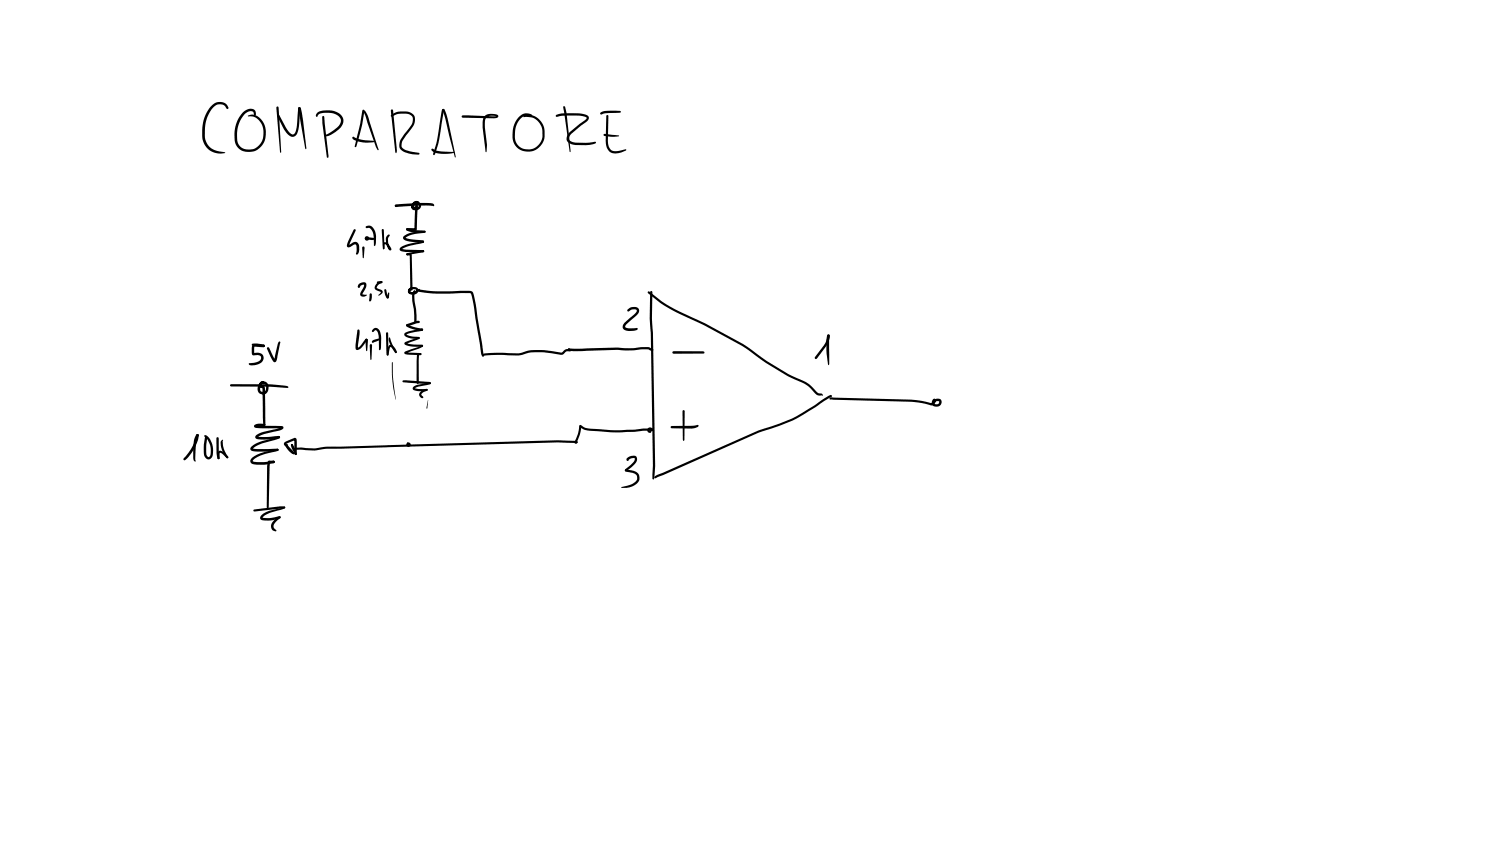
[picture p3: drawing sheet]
<svg xmlns="http://www.w3.org/2000/svg" width="449mm" height="254mm" viewBox="0 0 449 254" stroke-linecap="round" stroke-linejoin="round" font-family="sans-serif">
<g fill="#000">
<path d="M63.4 31.8a3 3 0 0 1 5.1 .4l-.1 .4-.2 .1-.6-.7a2.6 2.6 0 0 0-4.2 .9 11.6 11.6 0 0 0-1.4 9.9l.1 .2a5 5 0 0 0 4.3 2.5l1.2 .3a5.4 5.4 0 0 1-7-6.2 11.1 11.1 0 0 1 2.8-7.8zM72.9 33.7a2.41 2.41 0 0 1 3.7-.5l.2 1.1-.3 .3-.6-1.1a2.06 2.06 0 0 0-2.7 .9 9.3 9.3 0 0 0-1.6 9 4.2 4.2 0 0 0 4.4 1.3 4.2 4.2 0 0 0 2.9-3.4 5 5 0 0 0-3.3-6.4l-1.3-.1a3 3 0 0 1 4.1 1.1 6 6 0 0 1-2.2 9.5 4.2 4.2 0 0 1-5.8-3.4 10.2 10.2 0 0 1 2.5-8.3zM83 32l.2-.1 .4 .3 .7 13.3-.1 .3-.2-.3zM83.2 34.4l.6 .1 2 3.8a3.8 3.8 0 0 0 1.9 2l.7-.3 .5-1.3 .5-6.2 .4-.4 .4 .4-.6 5.6a2.83 2.83 0 0 1-1.3 2.8 2.24 2.24 0 0 1-2.7-1.4l-2.4-4.7zM89.5 32.2a.84 .84 0 0 1 1 1.2l1.4 11-.2 .3-.2-.2zM95.1 33.9a6.2 6.2 0 0 1 7.5 1 2.62 2.62 0 0 1-.5 3.4l-1.6 1.4-1.7 1-1.2 .2-.2-.2 .2-.3a9 9 0 0 0 4.1-2.8 2.1 2.1 0 0 0 .4-2.2 2.1 2.1 0 0 0-1.8-1.3 5.1 5.1 0 0 0-5 .5v.2a.33 .33 0 0 1-.5 0 .33 .33 0 0 1 0-.5zM96.7 34.9l.3-.1 .3 .3 1.2 11.7-.2 .5-.3-.2-1.3-10.1zM108.8 33h.4l.1 .2-.6 4-1.8 6.6-.3 .3-.2-.4 1.6-6.3zM109.1 33.2l.5 .1 .9 1.8 3.1 9.7-.2 .3-.7-1.1-3.7-10.5zM117.3 34.5l1-.6a5.4 5.4 0 0 1 5.8 .5 3.4 3.4 0 0 1-.7 4.2l-.8 1.1a6.8 6.8 0 0 0-2 2.9 1.63 1.63 0 0 0 1.1 2.4l3.9 .8 .2 .3-.2 .3a9 9 0 0 1-5.1-1.3 2.36 2.36 0 0 1-.3-3.2l2.7-3.7a3.1 3.1 0 0 0 .8-3.2l-.8-.6-1.1-.3-2.6 .1-1.7 .8-.3-.3zM117.3 32.9h.5l.1 .2 1.1 11.9-.2 1-.3-.8zM132.8 32.7l.5 .3-.2 .3-.5-.3z"/>
<path d="M132.7 32.8l.6 .1 .8 1.9 2.5 11.6v.8l-3.2-12.2-.8-2zM138.6 34.7l10.3 .1a2.72 2.72 0 0 0-3.1 .5l-.4 1.7 .7 6.4-.3 2.3-1-8.8a2.5 2.5 0 0 1 3.3-2.7l.6 .1a.63 .63 0 0 1 .8 .7 .63 .63 0 0 1-.9 .5l-9.8-.2-.3-.3zM155.6 35.2a3.1 3.1 0 0 1 3.8-.9l.2 .6-.9-.1a2.82 2.82 0 0 0-3.4 1.9 6.3 6.3 0 0 0 .4 7.2 4.3 4.3 0 0 0 7-3v-1.5a4.5 4.5 0 0 0-4.9-4.3l-.7 .1-.1-.2 .1-.2a4.7 4.7 0 0 1 6.3 4.6v1.5a4.9 4.9 0 0 1-4.5 4.6 4.9 4.9 0 0 1-5.1-3.9 8 8 0 0 1 1.8-6.4zM166.9 34.4a21.2 21.2 0 0 1 8.7 0 1.12 1.12 0 0 1 1.1 .9 1.12 1.12 0 0 1-.8 1.2l-4.6 3.7a1.23 1.23 0 0 0-.1 2.1l.5 .3a12.7 12.7 0 0 0 5.1 .2l1.7-.3 .3 .3-.3 .3a13 13 0 0 1-6.6 .3 2.01 2.01 0 0 1-1.9-1.5 2.01 2.01 0 0 1 .9-2.3l4.7-3.7 .4-.6-.6-.3a23.6 23.6 0 0 0-8.3 0l-.4-.3zM169 31.9l.5 .1 .5 2.1 1.1 11-.1 .5zM180.2 33.7a7.6 7.6 0 0 1 4.6-.5l1.2 .1 .2 .2-.2 .3-2.2 .1a6.1 6.1 0 0 0-3.3 .4h-.4zM182 34.6h.4l.1 .2-.2 7.5a2.49 2.49 0 0 0 2.1 3l3.3-.6 .2 .2-1.6 .8-1.5 .3a2.93 2.93 0 0 1-3.1-3.5zM105.8 41.1l.2-.1 2.5 .9 3.5 .3 .3 .2-.3 .3-1.7 .1a6.6 6.6 0 0 1-4.6-1.3zM106.6 43.6l.2 .3-.2 .2-.2-.2zM106.6 43.7l.2 .2-.1 .2-.3-.2zM129.5 44.7l.2-.1 .7 .3a18.3 18.3 0 0 0 6.1 .7 9.5 9.5 0 0 1-6.6-.1l-.4-.3zM132.7 32.8l.2-.1 .4 .3-1.4 8.1-.5 2.2-.9 3-.3 .2-.3-.4 1.1-3.6z"/>
<path d="M181.1 40.2l4.6 .5-2.5 .3-1.9-.2-.3-.3zM106.1 68.9l.3-.2 .3 .4-2 4.6-.2-.2 1.3-.7a1.23 1.23 0 0 1 1.3-.1 1.23 1.23 0 0 1 .6 1.2v1.6a.73 .73 0 0 1-.9 .8v-2.8l-.5-.2-.9 .5a.79 .79 0 0 1-1.2 .3 .79 .79 0 0 1 .1-1.3zM108.7 74h.6l.1 .3-.4 3.2-.2-.2zM109.7 67.9l.7-.2a2 2 0 0 1 2.2 1.8l.2 1.4v2l-.5 .9-.2-.2v-2.7a2.41 2.41 0 0 0-1.5-2.6h-.8zM109.8 71.2l2 .1 .9 .3-.9 .4-1.8-.2-.3-.3zM116.2 70.6l.3-.3a.5 .5 0 0 1 .3 .5 .5 .5 0 0 1-.3 .4v1.8l.6 1.5-.3 .3-.8-1.3-.6-.3-.1 1.4-.2 .2-.3-.2v-1.2a.89 .89 0 0 1 .9-.8 .89 .89 0 0 1 .9 .7l.6 .8a.48 .48 0 0 1 .2 .8 .48 .48 0 0 1-.8 0 5.5 5.5 0 0 1-.9-3.3zM114.6 68.8l.2-.1 .3 .3 .2 5.6-.2 .2-.3-.2zM118.5 61.5l1.5-.3 7.3-.3 2.3 .1 .7 .6-.3 .3-1.5-.3-3.2 .1-6.5 .4-.3-.1zM118.5 61.5h.7v.5h-.7zM122 76.1l1.2-.1 .3 .4 .3 10.4-.4 .3-.2-.1-.1-.7-.2-9.8 .1 .1-.9-.1zM121.9 68.5h.5a13.2 13.2 0 0 0 5 .7l.3 .3-.3 .3-3.6-.2-1.7-.4-.3-.3zM124.7 61.5h.5l.1 .3-.3 7.1-.3 .3-2.5-.1-.4-.3 .3-.4 2.5 .1-.3 .3 .2-5.1z"/>
<path d="M123.9 60.7l.8-.4 1 .2v.4l-.9 .1-.4 .3-.2 1h.7l.5-.2 .2-.6-.5-.3-.7 .1-.3 .6 .4 .1 .5-.6a.76 .76 0 0 1 .1 1 .76 .76 0 0 1-1 .3 1.12 1.12 0 0 1-.6-1.4 1.12 1.12 0 0 1 1.2-.8 1.34 1.34 0 0 1 1.6 1.4 1.34 1.34 0 0 1-1.9 1.2 1.28 1.28 0 0 1-1.1-1.1 1.28 1.28 0 0 1 .6-1.3zM122 76l4.9-1 .3 .3-.2 .3-4.8 1-.3-.3zM120.1 74.3l2.1-1 4.7-1.1a.42 .42 0 0 1 .2 .5 .42 .42 0 0 1-.5 .2l-3.7 .8-2.4 1.1v-.2l1.3 .3 5.1 .1 .3 .3-.3 .4-6.2-.3-.8-.4zM126.6 75.2l.5-.1 .1 .4-.5 .1zM121.1 70.8l1.2-.7 1.4-.4 3.7-.5 .3 .3-.3 .3-2.6 .3a6 6 0 0 0-3.2 1.3l1.6 .4 3.5 .3a.39 .39 0 0 1 .4 .3 .39 .39 0 0 1-.2 .4h-.2a13 13 0 0 1-5.4-.9l-.4-.5zM107.6 85.2l.1-.1a1.34 1.34 0 0 1 2.2 .1 6 6 0 0 1-1.2 3.1h1.2a.67 .67 0 0 1-1 .7 .81 .81 0 0 1-.8-.4 .81 .81 0 0 1 .1-1l1.1-2.2-1 .2-.6 .8-.4-.4zM107.3 98.9h.4l.2 .7-.5 4.9-.2-.2 .9-.6 1.6-2.1 .5 .1 .1 .2-2.3 2.7a.77 .77 0 0 1-1 .3 .77 .77 0 0 1-.4-1zM111 88.1h.4l.1 .2-.1 1.4-.4 .7-.3-.3zM112 98.6a1.36 1.36 0 0 1 1.5 0 1.36 1.36 0 0 1 .6 1.3l.2 1.5v2.9l-.4 .7-.2-.2-.1-3.4a2.32 2.32 0 0 0-.8-2.3h-.3l-.7 .5-.2-.1v-.4zM113.1 84.5l1.3-.2 .3 .3-.3 .3-1.1 .1-.2-.1zM113 85l.8-.5 .8-.1v.5l-1.1 .5-.5 .8 1.2 .7a.67 .67 0 0 1 .6 .5 .67 .67 0 0 1-.3 .7l-.9 .6-.1-.2 .7-.9-.7-.3a1.19 1.19 0 0 1-1.1-1 1.19 1.19 0 0 1 .6-1.3zM114.2 84.4h.5l-.1 .4h-.5z"/>
<path d="M115.3 86.8l.3-.1 .3 .2 .6 2h-.2l.3 .3-.3 .3a1.32 1.32 0 0 1-.9-1.4zM116.4 87.8l.2-.1 .2 .2-.1 1.3-.4 .3-.3-.3zM115.9 99.7l.2-.1 .3 .3 .1 6.6a.46 .46 0 0 1-.6-.1 .46 .46 0 0 1 0-.5zM121.9 97.3l.2-.1 .4 .4-.1-.3 2.8 1a1.92 1.92 0 0 1 1.7 .6l-.4 .3a7.8 7.8 0 0 1-4.7-1.5zM122.7 86.5l.7-.2 .1 .2-.5 .9 .4 .2 1.1-.1 .3-.3v-.4l-1.2-.1-.5 .6 .7 .3 .6-.5 .3 .4-.1 .3a1.11 1.11 0 0 1-1.7 .3 1.11 1.11 0 0 1 .1-1.7 1.85 1.85 0 0 1 2.5 .4l-.2 .9a1.91 1.91 0 0 1-2.9-.1zM124.1 87.2l.5 .1v.4h-.5zM124.1 87.2l.3-.1 .3 .4-.4 1.2 .6 5.9-.1 2.1h-.5v-.4a20.9 20.9 0 0 0-.6-6.2l-.1-1.7zM125 86.8l5.2 .5 10.7-.1 .8 .3 1 3.9 2.5 15.2-.3 .3-.3-.1-.3-.8-2.9-17.9-.5-.2h-2.6a42.3 42.3 0 0 1-13.3-.6zM124.9 86.9l.3-.2 .3 .5-.3 .2zM121.9 97.3l3-1a.58 .58 0 0 1 .7-.1 .58 .58 0 0 1 .2 .6l-3.7 1.1-.2-.1zM125.1 86.7l.7-.1 .2 .2-.8 .6-.3-.3zM121.4 99.9l1.6-.6 3.8-.7 .1 .3-.2 .3-4.8 1.1 1.4 .5 2.3 .2 .3 .4-.3 .3-.8-.1a3.9 3.9 0 0 1-3.5-1.2z"/>
<path d="M188.3 92.8l.4-.3a1.85 1.85 0 0 1 3 .5l-.4 1.2-3.5 3.1-.3 .6 .1 .3 .6 .2 2.8-.1 .3 .3-.8 .5-1.7 .2a1.51 1.51 0 0 1-2-1.4l.5-1.1 3.1-2.7 .6-.8-.2-.5h-.9l-1.4 .6-.4-.3zM194.4 87.4h.4l3.6 2.9 2.6 1.7 10.6 5 11.2 6.1 3.5 2.5a73 73 0 0 0 10.1 6.6l2.2 1a13.6 13.6 0 0 1 6.8 4.7l1.1 .2a.28 .28 0 0 1 .4 .3 .28 .28 0 0 1-.5 .1l-1 .1-.9-.6a11.1 11.1 0 0 0-6.2-4.2l-2.2-1.1a71.1 71.1 0 0 1-10.1-6.6l-3.5-2.4-11.2-6.1-7.9-3.7-3.5-1.9-5.5-4.1zM195.1 87.3h.5l.1 .3-.1 7.8 .3 4.4 .6 39.8-.3 3.9-.2 .3-.3-.3 .1-3.9-.6-39.8-.3-4.4zM69.1 115.3l11.8-.1 5.1 .5 .6 .4-.3 .3-5.4-.4-11.6-.1-.3-.3zM75.6 103.1h2.3a1.33 1.33 0 0 1 1.6 .6l-.4 .4-3.3-.4-.3-.3zM78.1 114.6a1.76 1.76 0 0 1 2.1 .3 1.76 1.76 0 0 1 .3 2.1l-.2 .4a1.7 1.7 0 0 1-2.4 .6 1.7 1.7 0 0 1-.4-2.5 1.34 1.34 0 0 1 1.7-1l.1 .6-.6-.1 .1 .1a1.37 1.37 0 0 0-.2 2.4h.7l.4-.6a1.43 1.43 0 0 0-.1-1.6l-1-.2-.1 .5a.91 .91 0 0 1 1 .9l.1 10.9-.3 .3-.3-.3-.2-2.2-.1-8.9 .1 .1a1.02 1.02 0 0 1-1.1-.6 1.02 1.02 0 0 1 .4-1.2zM75.8 103.4l.5-.2 2.8 .2 .3 .3a.85 .85 0 0 1-1.2 .4l-1.9-.1v2l-.2-.1 1.1-.1a1.67 1.67 0 0 1 1.9 1.2 1.67 1.67 0 0 1-1.1 2 3.9 3.9 0 0 1-3.2 .4l-.1-.4 .7-.1a3.8 3.8 0 0 0 2.6-.9l.3-.7-.2-.6-.8-.2h-1.5a4 4 0 0 1-.1-3zM78.8 103.5h.5l.1 .4-.6 .1zM80.2 104.2l.2-.1 .3 .2 1.9 3.7h-.4l1.1-4.9 .3-.5 .4-.1-.9 5.3a.73 .73 0 0 1-.7 .8 .73 .73 0 0 1-.8-.8l-1.5-3.2zM109.7 101.7h.5l.2 .5-.4 3.1-.2-.2zM111.7 102.1l2.2-.6 .3 .1-.2 .3-2.2 .9-.3-.3zM111 103.3h.5l.1 .2-.2 4.2-.1 .3-.2-.3z"/>
<path d="M116.7 103.6a1.9 1.9 0 0 1 2.3 1.8v.3l-.4 .1-.8-1.2-.7-.6-.6 2.4-.4 .1 .2-2.1zM116.6 101.3l.2-.2 .2 .2 .6 1.7 1.4 2.6-.1 .2-.4-.1-1.5-2.4-.4-1.2zM117.7 108.6l.2 5.1 .8 6.2-.8-3.8a28.9 28.9 0 0 1-.2-7.5zM118.7 105.4l.3 .2-.2 .3-.3-.3zM120.8 114.1l7.9 .4 .5 .4-.3 .3-7.9-.5-.3-.4zM121.4 102.7l4.2-1.6a.37 .37 0 0 1 .3 .4 .37 .37 0 0 1-.5 .3l-3.5 1.3v-.3a11.6 11.6 0 0 0 4.8 .6l.2 .3-.4 .3a7.6 7.6 0 0 1-5.2-.9zM125.3 106.1l.8-.2 .3 .3-.2 .3h-.5l-.1 8.3-.3 .4-.3-.6v-6.5zM126.4 103.5h.4v.4h-.5zM121.4 105.6l4-1.5 1.2-.7a.38 .38 0 0 1 .3 .4 .38 .38 0 0 1-.4 .3l-4.7 1.9v-.4l4.4 .3 .2 .3v.2l-4.7-.2a.42 .42 0 0 1-.4-.2 .42 .42 0 0 1 .1-.4zM126.2 117.5l1.8-.9 .3 .3-1.9 1.3v.3l.6 .6-.1 .2a1.03 1.03 0 0 1-1.2-1.2zM124 116l1.3-.6 3.9-.7a.39 .39 0 0 1 0 .4 .39 .39 0 0 1-.4 .2l-3.4 .7-1 .4 2.2 .3a1.74 1.74 0 0 1 1.7 .2l-.2 .3a5.6 5.6 0 0 1-4.3-.5zM128.7 114.7l.5 .1v.3l-.5-.1z"/>
<path d="M144.6 106.4l.7-.4 2-.2 8.1 .2 1-.2a15.5 15.5 0 0 1 9.1-.5l3 .4 1.2-.9a1.27 1.27 0 0 1 1.6 .4l-.3 .2h-1.1l-1.3 1-3.2-.5a16.7 16.7 0 0 0-9.6 .7l-8.4-.1-2 .1-.6 .3-.3-.3zM170.4 104.6l14.7-.4a31.9 31.9 0 0 0 8.3-.1h1.2l.5 .3a.69 .69 0 0 1 .8 .8h-.5l-1-.4h-1.9a23.6 23.6 0 0 1-7.3 .1l-13 .4-1.6-.1-.3-.3zM201.8 105.4l8.9-.1 .6 .4-.3 .3-9 .1-.2-.1zM248.2 100.4h.6a4.5 4.5 0 0 1-1.1 3.6l-2.7 3.5-.5 .1-.1-.5 3.1-4.2zM248.2 100.4l.3-.1 .4 .4-.2 1.5v6.8l-.2 .5-.6-4.3v-3.4zM248.9 119.3l24.4 .5 3.4 .5 2.9 .7 .3-.2 .2-.6h.3l-.2 .9 .7 .1 .7-.2 .1-.6h-.9l-.6 .7a1.17 1.17 0 0 1 .3-1.4 1.17 1.17 0 0 1 1.5 0 1.43 1.43 0 0 1-.6 2.3 1.43 1.43 0 0 1-1.9-1.4 .74 .74 0 0 1 .3-.9 .74 .74 0 0 1 .9 .2 1.77 1.77 0 0 1-1.6 1.6l-2.5-.6-3.3-.4-24.2-.7-.3-.3zM59 130.3a.57 .57 0 0 1 .6 .2 .57 .57 0 0 1-.1 .7 13 13 0 0 1-4.2 6.9l-.3-.4a14.1 14.1 0 0 0 3.9-7.1zM59 130.3h.5v.5h-.6zM58.9 130.3l.3-.2 .4 .4-.3 .4 .2-.1-.7 2.2-.2 5.4-.4-.2-.2-.4-.1-3 .3-3zM61.3 130.6l.5-.1a5.5 5.5 0 0 1 2 5.9 1.32 1.32 0 0 1-1.3 1.4 1.32 1.32 0 0 1-1.3-1.4v-3.2l.3-2 .3-.3 .4 .3-.3 2.3v2.9l.7 .7 .4-.4 .2-.6a5.6 5.6 0 0 0-1.6-5l-.4-.3zM65.6 135.3l.6-.1 .8 .3 1.4 1.4v.4l-.4 .1-1.3-1.3-.7-.3-.2 1.7-.4 .1-.1-1.6zM65 131.2l.3-.1 .3 .3v4.3l.2 1.7a.44 .44 0 0 1-.5 .1 .44 .44 0 0 1-.2-.5z"/>
<path d="M67.9 137l.3-.2 .3 .4-.3 .2zM66.5 132.1l.3-.3 .1 .2-.1 .5a7.2 7.2 0 0 0 1.3 4.1l.4 .5-.3 .3-.3-.1a7.3 7.3 0 0 1-1.7-4.8zM76.3 127.5l.9-.4h1.2h.9l.3 .3-.2 .3h-1.6l-1 .3v-.4l7.6 .2a.6 .6 0 0 1 .6 .6 .6 .6 0 0 1-.7 .5l-5 1.2-2 1-.1-.2 2.7 .1 3.8-.3 .3 .4-.4 .3a14.3 14.3 0 0 1-6.9 .1l-.1-.4 .1-.5 1.5-.8 5.4-1.3 .8-.4 .1 .4-7.6-.2-.6-.2zM79 127.2h.5v.4l-.4 .1zM81.8 138.3l.3-.2 .3 .3-.1 .4-.2 .1-.4-.2zM80.5 138.2h1.7l.2 .3-.3 .4-1.4-.1 .3-.1-.4 13.5-.3 .3-.3-.3 .1-12.4zM75.5 137.4a11.6 11.6 0 0 1 6.6-2.5l1.1-.3 .3 .3-.4 .4a17.1 17.1 0 0 0-7 2.5l-.3 .5 .5 .2a15.7 15.7 0 0 0 5.7-.4l.5 .4-.4 .4a12.4 12.4 0 0 1-6.4 .2 .97 .97 0 0 1-.2-1.7zM83 134.6l.5 .1 .1 .2-.4 .3-.3-.3zM83.4 130.9h.5v.5l-.5-.1zM75.4 133.9l2.6-1.4 5.4-1.6-.1 .2 .4-.3 .2 .1a.61 .61 0 0 1-.7 .8l-4.4 1.2a5.5 5.5 0 0 0-3 1.7l7.4-.1 .4 .4-.4 .3-2.2 .2-5-.1a.76 .76 0 0 1-.9-.5 .76 .76 0 0 1 .3-.9zM85.7 133.1l.3-.1 .3 .2 .6 1.1 1.4 1.6-.2 .3a4 4 0 0 1-2.5-2.8zM85.3 132.7l3-1.4 .5 .2 .2 .9-.1 4-.4-.1-.1-.3-.2-4.1 .3 .1-2.7 1.1 2.5 2.6 .1 .2-.3 .3-2.8-2.7-.1-.4z"/>
<path d="M87.4 133.2h.4l.9 2v.4l-.2 .1a2.93 2.93 0 0 1-1.2-2.2zM87.9 135.7h.4l-.1 .5-.3-.1zM88.1 134.4l2.1-.2 4.1 .3 3.6-.5 69.4-2 5.4 .2 .5 .4-.3 .3-.3-.2 .1 .2-5.4-.2-69.4 1.9-3.7 .5-5.9-.2-.2-.1zM87.4 133.2h.4l.1 .3 1.1 2.5-.1 .4-.2 .1-.3-.3-1.1-2.8zM173.8 127.6l.5-.1a4.5 4.5 0 0 0 3.5 1.1 66.4 66.4 0 0 0 12.3 .3l3-.4h2.7l.4 .3-.4 .4h-2.9l-3 .3a71.2 71.2 0 0 1-13.4-.4l-1.4-.3-1.1-.8 .4-.2-.5 2.6-1 2.4-.5 .1-.1-.4 1.1-2.5zM172.4 132.5l.5-.2 .3 .3-.1 .3-.5 .1-.2-.1zM188.1 137.4a1.87 1.87 0 0 1 2.9-.1 1.95 1.95 0 0 1-.7 2l-2.6 2.1-.3-.4 .1-.2a6.7 6.7 0 0 0 2.9-3l-.1-.4h-.8l-.9 .4-.1 .3a.44 .44 0 0 1-.5-.1 .44 .44 0 0 1 .1-.6zM194.4 128.4l.1-.1a.75 .75 0 0 1 1.2 .6l-.1-.2 .1 .5-.4 .1-.3-.5-.2 .1 .2 .3a.36 .36 0 0 1 .1 .5 .36 .36 0 0 1-.5 0l-.4-.5zM195.2 128.7l.6-.2 .4 .3-.2 .3-.6 .2-.3-.3zM201.2 127.8l6.4-.1 1.7-.3 .3 .3-.9 .6-1.3 .2-5.9-.1-.4-.3zM204.8 123.1l.2-.1 .4 .3-.1 8.6-.2 .4-.3-.4zM76.1 152.9l7.9-1a1.32 1.32 0 0 1 1.6 .3l-.3 .3-9 .9-.2-.1z"/>
<path d="M82.5 155.7l1.1-.8h.5v.4l-1.1 1-.9 1.2 .1 .8 .8 .9a1.25 1.25 0 0 1-1.7-1.4l.3-1zM78.4 154.5l2.2-1.3 4.9-1.2a.67 .67 0 0 1-.9 .8l-3.7 1-1.5 .8-.7 .6a10.5 10.5 0 0 0 5.2-.4l.3 .3-.3 .3a7.9 7.9 0 0 1-5.8 .3l-.1-.6zM187.5 140.8l2.4 .3a2.2 2.2 0 0 1 1.9 1.8 2.2 2.2 0 0 1-1 2.3 5.4 5.4 0 0 1-4.5 1l.1-.2a6.5 6.5 0 0 0 4.4-1.7l.3-.8a1.48 1.48 0 0 0-1.4-1.7l-2-.4-.3-.3zM196.4 142.9l30.9-13.7 6.4-2.1 3.8-1.5 6.7-4 1.5-1.1a7 7 0 0 1 3.6-2l.3 .2-.2 .4-11.7 7-3.8 1.5-6.4 2.2-30.9 13.6h-.3z"/>
<circle cx="89.8" cy="32.5" r=".36"/>
<circle cx="122.2" cy="76.3" r=".3"/>
<circle cx="122.2" cy="68.8" r=".35"/>
<circle cx="126.9" cy="72.5" r=".34"/>
<circle cx="126.6" cy="98.9" r=".33"/>
<circle cx="109.9" cy="101.9" r=".37"/>
<circle cx="170.7" cy="104.9" r=".36"/>
<circle cx="170.7" cy="104.8" r=".38"/>
<circle cx="65.6" cy="137.4" r=".29"/>
<circle cx="87.6" cy="133.4" r=".31"/>
<circle cx="88.7" cy="136.2" r=".31"/>
<circle cx="172.9" cy="132.6" r=".34"/>
<circle cx="195.4" cy="129" r=".34"/>
</g>
<g fill="#000">
<path d="M128.4 119.9l-.2 1.4z" fill-rule="evenodd"/>
<path d="M122.3 132.6l.3 .7-.4-.5z" fill-rule="evenodd"/>
<path d="M128.2 121.1l.1 .1-.3 1.4-.1-.2z" fill-rule="evenodd"/>
<circle cx="110.1" cy="71.5" r=".71"/>
<circle cx="122.5" cy="133.3" r=".71"/>
</g>
</svg>
